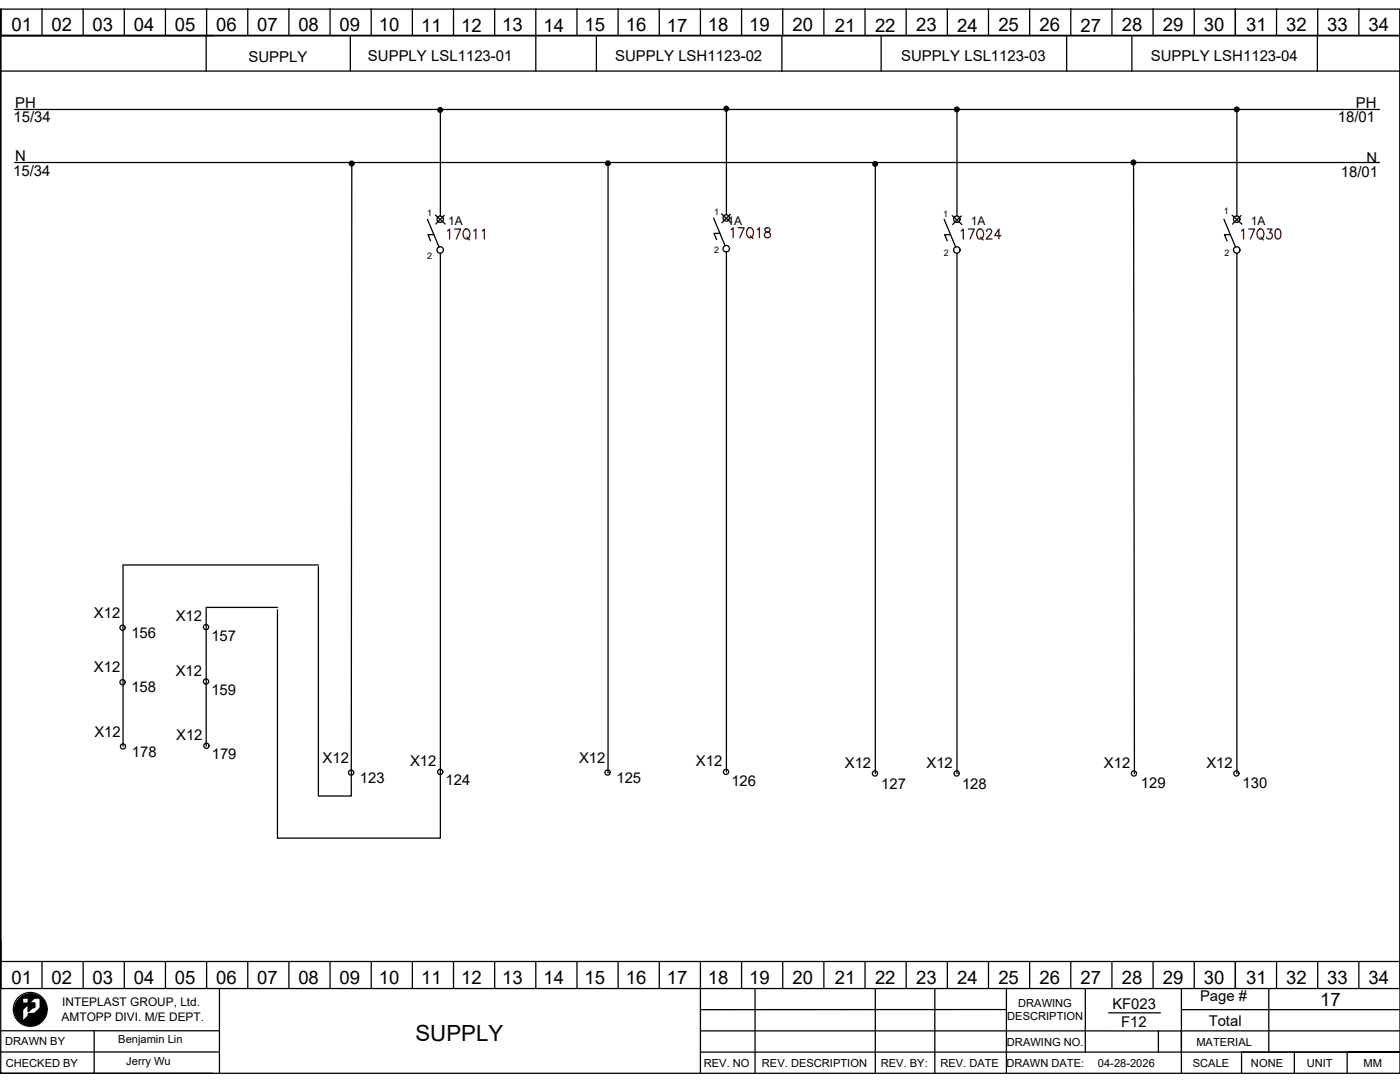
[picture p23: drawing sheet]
<svg xmlns="http://www.w3.org/2000/svg" width="279mm" height="216mm" viewBox="0 0 279 216" stroke-linecap="round" stroke-linejoin="round" font-family="sans-serif">
<defs><g id="words">
<text font-size="4.4" x="82.9" y="207.7">SUPPLY</text>
<g font-size="3.7">
<text x="2.3" y="6.2">01</text>
<text x="10.3" y="6.2">02</text>
<text x="18.5" y="6.2">03</text>
<text x="26.7" y="6.2">04</text>
<text x="34.9" y="6.2">05</text>
<text x="43.1" y="6.2">06</text>
<text x="51.3" y="6.2">07</text>
<text x="59.5" y="6.2">08</text>
<text x="67.8" y="6.2">09</text>
<text x="75.6" y="6.2">10</text>
<text x="84.1" y="6.3">11</text>
<text x="92" y="6.3">12</text>
<text x="100.2" y="6.2">13</text>
<text x="108.5" y="6.3">14</text>
<text x="116.6" y="6.2">15</text>
<text x="124.9" y="6.2">16</text>
<text x="133.1" y="6.3">17</text>
<text x="141.3" y="6.2">18</text>
<text x="149.5" y="6.2">19</text>
<text x="158.2" y="6.2">20</text>
<text x="166.6" y="6.3">21</text>
<text x="174.6" y="6.3">22</text>
<text x="182.8" y="6.2">23</text>
<text x="191.1" y="6.3">24</text>
<text x="199.2" y="6.2">25</text>
<text x="207.5" y="6.2">26</text>
<text x="215.7" y="6.3">27</text>
<text x="223.9" y="6.2">28</text>
<text x="232.1" y="6.2">29</text>
<text x="240.3" y="6.2">30</text>
<text x="248.7" y="6.2">31</text>
<text x="256.7" y="6.2">32</text>
<text x="264.9" y="6.2">33</text>
<text x="273.1" y="6.2">34</text>
<text x="2.3" y="196.4">01</text>
<text x="10.3" y="196.4">02</text>
<text x="18.5" y="196.4">03</text>
<text x="26.7" y="196.4">04</text>
<text x="34.9" y="196.4">05</text>
<text x="43.1" y="196.4">06</text>
<text x="51.3" y="196.4">07</text>
<text x="59.5" y="196.4">08</text>
<text x="67.8" y="196.4">09</text>
<text x="75.6" y="196.4">10</text>
<text x="84.1" y="196.4">11</text>
<text x="92" y="196.4">12</text>
<text x="100.2" y="196.4">13</text>
<text x="108.5" y="196.4">14</text>
<text x="116.6" y="196.4">15</text>
<text x="124.9" y="196.4">16</text>
<text x="133.1" y="196.4">17</text>
<text x="141.3" y="196.4">18</text>
<text x="149.5" y="196.4">19</text>
<text x="158.2" y="196.4">20</text>
<text x="166.6" y="196.4">21</text>
<text x="174.6" y="196.4">22</text>
<text x="182.8" y="196.4">23</text>
<text x="191.1" y="196.4">24</text>
<text x="199.2" y="196.4">25</text>
<text x="207.5" y="196.4">26</text>
<text x="215.7" y="196.4">27</text>
<text x="223.9" y="196.4">28</text>
<text x="232.1" y="196.4">29</text>
<text x="240.3" y="196.4">30</text>
<text x="248.7" y="196.4">31</text>
<text x="256.7" y="196.4">32</text>
<text x="264.9" y="196.4">33</text>
<text x="273.1" y="196.4">34</text>
<text x="263.5" y="200.7">17</text>
</g>
<g font-size="3">
<text x="49.6" y="12.3">SUPPLY</text>
<text x="73.4" y="12.2">SUPPLY LSL1123-01</text>
<text x="122.8" y="12.2">SUPPLY LSH1123-02</text>
<text x="179.9" y="12.1">SUPPLY LSL1123-03</text>
<text x="229.7" y="12.2">SUPPLY LSH1123-04</text>
<text x="3" y="21.5">PH</text>
<text x="270.6" y="21.6">PH</text>
<text x="2.7" y="24.4">15/34</text>
<text x="267" y="24.4">18/01</text>
<text x="2.6" y="35.1">15/34</text>
<text x="3" y="32.1">N</text>
<text x="267.6" y="35.4">18/01</text>
<text x="272.7" y="32.4">N</text>
<text x="18.8" y="123.3">X12</text>
<text x="35.1" y="124">X12</text>
<text x="26.2" y="127.3">156</text>
<text x="42.2" y="127.8">157</text>
<text x="18.8" y="134.2">X12</text>
<text x="35.1" y="134.8">X12</text>
<text x="26.2" y="138.2">158</text>
<text x="42.2" y="138.7">159</text>
<text x="18.8" y="147">X12</text>
<text x="35.2" y="147.6">X12</text>
<text x="26.3" y="151">178</text>
<text x="42.3" y="151.5">179</text>
<text x="64.4" y="152.2">X12</text>
<text x="81.8" y="152.9">X12</text>
<text x="115.6" y="152.3">X12</text>
<text x="138.9" y="152.9">X12</text>
<text x="168.6" y="153.2">X12</text>
<text x="184.9" y="153.2">X12</text>
<text x="220.3" y="153.2">X12</text>
<text x="240.7" y="153.2">X12</text>
<text x="71.8" y="156.2">123</text>
<text x="88.9" y="156.7">124</text>
<text x="123" y="156.3">125</text>
<text x="146" y="156.8">126</text>
<text x="175.9" y="157.4">127</text>
<text x="192" y="157.4">128</text>
<text x="227.7" y="157.2">129</text>
<text x="248" y="157.2">130</text>
<text x="222" y="201.4">KF023</text>
<text x="239.5" y="199.8">Page #</text>
<text x="223.8" y="204.9">F12</text>
<text x="241.2" y="204.6">Total</text>
</g>
<g font-size="2.4">
<text x="89.4" y="44.9">1A</text>
<text x="145.2" y="44.8">1A</text>
<text x="193.8" y="44.9">1A</text>
<text x="249.6" y="44.9">1A</text>
<text x="12.3" y="203.7">AMTOPP DIVI. M/E DEPT.</text>
<text x="12.4" y="200.7">INTEPLAST GROUP, Ltd.</text>
</g>
<g font-size="2.2">
<text x="201" y="203.6">DESCRIPTION</text>
<text x="203.2" y="200.9">DRAWING</text>
<text x="1" y="208.6">DRAWN BY</text>
<text x="23.6" y="208.1">Benjamin Lin</text>
<text x="201" y="208.6">DRAWING NO.</text>
<text x="238.8" y="208.6">MATERIAL</text>
<text x="1.1" y="212.8">CHECKED BY</text>
<text x="25.2" y="212.5">Jerry Wu</text>
<text x="140.5" y="212.9">REV. NO</text>
<text x="152.1" y="212.9">REV. DESCRIPTION</text>
<text x="175.8" y="212.9">REV. BY:</text>
<text x="187.7" y="212.9">REV. DATE</text>
<text x="200.9" y="212.9">DRAWN DATE:</text>
<text x="219.1" y="212.9">04-28-2026</text>
<text x="238.1" y="212.9">SCALE</text>
<text x="249.7" y="212.9">NONE</text>
<text x="260.8" y="212.8">UNIT</text>
<text x="272.1" y="212.9">MM</text>
</g>
<g font-size="1.8">
<text x="85.3" y="43.1">1</text>
<text x="142.6" y="43">1</text>
<text x="188.2" y="43.2">1</text>
<text x="244.3" y="42.7">1</text>
<text x="85.2" y="51.6">2</text>
<text x="142.5" y="50.5">2</text>
<text x="188.4" y="51.2">2</text>
<text x="244.4" y="51.2">2</text>
</g>
</g></defs>
<g fill="none" stroke="#000" stroke-width=".25">
<path d="M0 14.2h279.3M.1 1.8h279.3v212.4h-279.3zM.1 7v-5.2v190.1v-4.2M8.4 1.7v5.4M16.6 1.7v5.4M24.8 1.7v5.4M33 1.7v5.4M41.1 7.1v7.1M41.2 1.7v5.4M42.5 7.1h-42.4h279.3M49.4 1.7v5.4M57.7 1.7v5.4"/>
<path d="M65.9 1.7v5.4M69.9 7.1v7.1M74.1 1.7v5.4M82.3 1.7v5.4M90.5 1.7v5.4M98.7 1.7v5.4M106.9 1.7v12.5M115.1 1.7v5.4M119 7.2v7.1M123.4 1.7v5.4M131.6 1.7v5.4M139.8 1.7v5.4"/>
<path d="M148 1.7v5.4M156 7.2v7.1M156.2 1.7v5.4M164.4 1.7v5.4M172.6 1.7v5.4M175.9 7.1v7.1M180.8 1.7v5.4M189.1 1.7v5.4M197.3 1.7v5.4M205.5 1.7v5.4M212.9 7.1v7.1M213.7 1.7v5.4"/>
<path d="M221.9 1.7v5.4M225.9 7.1v7.1M230.1 1.7v5.4M238.3 1.7v5.4M246.5 7.1v-5.4v5.4M254.8 1.7v5.4M262.9 7.1v7.1M263 1.7v5.4M271.2 1.7v5.4M279.4 1.8v195.5h-279.3v-5.3M2.9 21.8h272.4M2.9 32.4h272.4"/>
<path d="M70.2 32.5l-.1 126.3h-6.6v-45.7M87.9 21.8v21.3M121.3 32.9v121.3M145 21.6v21.3M174.7 33v121.3M191 21.8v21.3M226.2 32.7l.2 121.6M246.8 21.8v21.3M85.3 43.8l2.3 5.5M86.6 46.8h-1.2l.5 1.3M86.9 42.9l1.9 1.8M87.9 50.5v116.7h-32.5"/>
<path d="M88.7 43l-1.7 1.7M142.4 43.5l2.3 5.6M143.7 46.6h-1.2l.5 1.2M144 42.7l1.9 1.8M145 50.3v103.8M145.8 42.8l-1.7 1.7M188.4 43.8l2.3 5.5M189.7 46.8h-1.2l.5 1.3M190 43l2 1.8M191 50.5v103.8M191.8 43.1l-1.7 1.7M244.3 43.8l2.3 5.5"/>
<path d="M245.6 46.8h-1.2l.5 1.3M245.9 42.9l1.9 1.8M246.8 50.5v103.8M247.7 43l-1.7 1.7M63.5 112.7h-38.9v36.2M55.4 121.2h-14.3v27.7M55.4 121.7v45.6M.1 191.9v5.3M.1 191.9h279.3M4.1 199.1l-.4 .4M4.4 198.8l-.9 .9M4.4 198.9h1.3v1.3h-1.3z"/>
<path d="M4.5 199.2l-1.4 1.4M4.5 199.2l-1.5 1.5M4.5 199.3l-1.5 1.5M4.5 199.4l-1.5 1.5M4.5 199.4l-1.5 1.6M4.5 199.6l-1.5 1.5M4.5 199.6l-1.5 1.6M4.5 199.7l-1.5 1.6M4.5 199.8l-1.5 1.5M4.5 199.9l-1.5 1.5M4.5 199.9l-1.5 1.6M4.5 200l-1.5 1.5"/>
<path d="M4.5 198.7l-1.1 1.2M4.7 198.6l-1.4 1.4M4.8 198.6l-1.6 1.6M4.9 198.5l-1.7 1.8M5 198.5l-1.9 1.9M5.1 198.5l-2 2M5.2 198.4l-.6 .7M5.3 198.4l-.7 .7M5.4 198.4l-.7 .7M5.5 198.4l-.7 .7M5.6 198.4l-.8 .7M5.7 198.4l-.8 .7"/>
<path d="M5.7 199.2l.9-.8-.9 .9M5.8 198.4l-.8 .7M5.8 198.3l-.7 .8M5.9 198.3l-.8 .8M6 198.3l-.8 .8M6 198.3l-.7 .8M6.1 198.3l-.8 .8M6.2 198.3l-.8 .8M6.2 198.3l-.7 .8M6.3 198.3l-.8 .8M6.4 198.3l-.8 .8M6.4 198.4l-.7 .7"/>
<path d="M6.5 198.4l-.8 .8M6.7 198.4l-1 1M6.8 198.4l-1.1 1.1M6.8 198.4l-1.1 1.2M6.9 198.4l-1.2 1.2M6.9 198.5l-1.2 1.2M7 198.5l-1.3 1.3M7 198.5l-1.3 1.4M7.2 198.5l-1.5 1.5M7.2 198.5l-1.5 1.6M7.3 198.6l-1.6 1.6M7.3 198.6l-4.1 4.1"/>
<path d="M7.5 198.6l-.6 .5M7.5 198.7l-.5 .4M7.5 198.7l-.4 .4M7.6 198.7l-.4 .4M7.6 198.7l-.3 .4M7.7 198.8l-.4 .3M7.7 198.8l-.3 .3M7.7 198.9h.2l.2 .4M7.8 198.8l-.3 .3M7.8 198.9h-.9l-2.5 2.5v2.6l1.3-1.3v-.4h1.2l1.3-1.3v-1.7M7.9 198.9l-.3 .2M7.9 198.9l-.2 .2"/>
<path d="M8 199l-.2 .1M8 199l-.1 .2M8 199.9l.5-.4-.5 .5M8.1 199l-.2 .2M8.1 199.1l-.2 .1M8.1 199.1l-.1 .1M8.2 199.1l-.2 .2M8.2 199.2l-.2 .2M8.3 199.2l-.3 .3M8.3 199.3l-.3 .3M8.4 199.3l-.4 .3M8.4 191.9v5.3"/>
<path d="M8.4 199.3l-.4 .4M8.4 199.4l-.4 .4M8.5 199.4l-.5 .5M8.6 199.5l-.6 .6M8.6 199.6l-.6 .5M8.6 199.6l-.6 .6M8.7 199.7l-.7 .6M8.7 199.7l-.7 .7M8.7 199.8l-.7 .7M8.8 199.8l-.8 .8M8.8 199.9l-.8 .7M8.8 199.9l-.8 .8"/>
<path d="M8.8 200l-.8 .7M16.6 191.9v5.3M24.8 191.9v5.3M33 191.9v5.3M41.2 191.9v5.3M43.8 197.2v17M49.4 191.9v5.3M57.7 191.9v5.3M65.9 191.9v5.3M74.1 191.9v5.3M82.3 191.9v5.3M90.5 191.9v5.3"/>
<path d="M98.7 191.9v5.3M106.9 191.9v5.3M115.1 191.9v5.3M123.4 191.9v5.3M131.6 191.9v5.3M139.8 191.9v22.3M148 191.9v5.3M150.7 197.3v16.9M156.2 191.9v5.3M164.4 191.9v5.3M172.6 191.9v5.3M174.7 197.3v16.9"/>
<path d="M180.8 191.9v5.3M186.6 197.3v16.9M189.1 191.9v5.3M197.3 191.9v5.3M200.9 197.2v12.7h78.5h-10.5v4.3M205.5 191.9v5.3M213.7 191.9v5.3M216.6 197.3v12.6M221.9 191.9v5.3M230.1 191.9v5.3M235.8 197.3v16.9M238.3 191.9v5.3"/>
<path d="M246.5 197.2v-5.3v5.3M253.2 197.3v12.6M254.8 191.9v5.3M263 191.9v5.3M271.2 191.9v5.3M.1 209.9h43.7M.1 205.7h43.7M.1 214.2h42.4M4.5 201.5l-1.2 1.3M4.5 201.7l-1.2 1.2M4.5 201.8l-1.2 1.1 1.2-1.1M4.5 202l-1.1 1.1"/>
<path d="M4.5 202.1l-1 1M4.5 202.3l-.9 1 .9-1M4.5 202.6l-.8 .8M4.5 202.8l-.7 .7 .7-.6M4.5 203l-.6 .6 .6-.5M4.5 203.3l-.4 .5 .4-.4M4.5 200l-1.5 1.6M4.5 200.1l-1.5 1.6M4.5 200.2l-1.5 1.5M4.5 200.3l-1.5 1.5M4.5 201.6l-1.2 1.2M4.5 201.6l-1.2 1.3"/>
<path d="M4.5 201.9l-1.1 1.1M4.5 202.1l-1 1.1M4.5 202.2l-1 1M4.5 202.4l-.9 .9M4.5 202.5l-.9 .9M4.5 202.5l-.8 .9M4.5 202.7l-.8 .8M4.5 202.9l-.6 .7M4.5 203.2l-.5 .5M4.5 203.2l-.5 .6M4.5 203.4l-.4 .5M4.5 203.5l-.4 .4"/>
<path d="M4.5 203.6l-.3 .3M4.5 203.7l-.2 .3M4.5 203.8l-.2 .2M4.6 200.3l-1.6 1.6M4.7 200.3l-1.7 1.7M4.8 200.3l-1.8 1.7M4.8 200.3l-1.8 1.8M4.9 200.3l-1.9 1.8M5 200.3l-2 1.9M5.1 200.3l-2 2M5.2 200.3l-2.1 2.1M5.2 204.4l3.9-3.8-3.8 3.8"/>
<path d="M5.3 200.3l-2.2 2.1M5.4 200.3l-2.2 2.2M5.5 200.3l-2.3 2.3M5.6 200.3l-2.4 2.4M5.7 200.2h1.2v.8h-.4l-.8 .9zM5.7 202.2v.1M5.8 200.2l-.1 .1M5.8 202.2l-.1 .1M5.9 200.2l-.2 .2M5.9 202.2l-.2 .2M5.9 202.2l-.2 .3M5.9 200.2l-.2 .3"/>
<path d="M6 200.2l-.3 .3M6 202.2l-.3 .3M6.1 202.2l-.4 .4M6.1 200.2l-.4 .4M6.2 200.2l-.5 .5M6.2 202.2l-1.9 1.8M6.2 200.2l-.5 .6M6.3 202.2l-1.9 1.9M6.3 200.2l-.6 .6M6.4 200.3l-.7 .7M6.4 200.2l-.7 .7M6.4 202.2l-1.9 1.9"/>
<path d="M6.5 200.2l-.8 .8M6.5 202.2l-1.9 2M6.5 200.3l-.8 .8M6.5 200.2l-.8 .9M6.6 200.2l-.9 .9M6.6 202.2l-2 2M6.7 200.2l-1 1M6.7 202.2l-2 2M6.8 202.2l-2.1 2.1M6.8 200.2l-1.1 1.1M6.8 200.3l-1.1 1.1M6.8 200.2l-1.1 1.2"/>
<path d="M6.8 202.2l-2 2.1M6.9 200.3l-1.2 1.2M6.9 200.5l-1.2 1.2M6.9 200.7l-.3 .4M6.9 200.8l-.3 .3M6.9 200.9l-.2 .2M6.9 201l-.1 .1M6.9 200.2l-1.2 1.3M6.9 200.3l-1.2 1.3M6.9 200.4l-1.2 1.3M6.9 200.5l-1.2 1.3M6.9 200.6l-.4 .5"/>
<path d="M6.9 200.7l-.3 .3M6.9 200.8l-.2 .2M6.9 200.8l-.1 .2M6.9 200.9l-.1 .2M6.9 201h.1M8 201l.9-.8-4.1 4.1M8.6 203.3l-.7 .7M8.8 202.9l-1.2 1.3M8.9 200l-.9 .8M8.9 200l-.9 .9M8.9 200.1l-.9 .9M8.9 202.8l-1.5 1.5"/>
<path d="M9 202.6l-1.7 1.7M9 200.3l-4.1 4M9 200.3l-4 4.1M9 202.5l-1.8 1.9M9 200.4l-3.9 4M9.1 200.5l-4 3.9M9.1 202.4l-2 2M9.1 200.5l-3.9 3.9M9.1 202.3l-2.1 2.1M9.1 200.7l-3.8 3.8M9.1 202.1l-2.3 2.4M9.1 200.8l-3.7 3.7"/>
<path d="M9.1 200.8l-3.6 3.7M9.1 202.1l-2.4 2.4M9.2 200.9l-3.7 3.6M9.2 200.9l-3.6 3.6M9.2 202l-2.6 2.5M9.2 201l-3.6 3.5M9.2 201.1l-3.5 3.4M9.2 201.1l-3.4 3.4M9.2 201.8l-2.8 2.7M9.2 201.9l-2.7 2.6M9.2 201.2l-3.4 3.4M9.2 201.2l-3.3 3.4"/>
<path d="M9.2 201.3l-3.3 3.3M9.2 201.4l-3.2 3.2M9.2 201.4l-3.1 3.2M9.2 201.5l-3.1 3.1M9.2 201.6l-3 3M9.2 201.7l-2.9 2.9M9.2 201.7l-2.8 2.8M18.8 205.7v8.4M139.8 205.7h96v4.3M139.8 209.9h61.1v4.3M200.9 201.4l-61.1 .1M221.3 202.1h10.3"/>
<path d="M231.2 205.7v4.3M235.8 201.5h43.6M235.8 205.7h43.6M258.3 209.9h-10.5v4.3M268.9 209.9h-10.6v4.3"/>
<circle cx="70.2" cy="32.6" r=".48"/>
<circle cx="70.2" cy="32.6" r=".29"/>
<circle cx="70.2" cy="32.6" r=".14"/>
<circle cx="87.9" cy="21.9" r=".48"/>
<circle cx="87.9" cy="21.9" r=".29"/>
<circle cx="87.9" cy="21.9" r=".14"/>
<circle cx="121.3" cy="32.6" r=".48"/>
<circle cx="121.3" cy="32.6" r=".29"/>
<circle cx="121.3" cy="32.6" r=".14"/>
<circle cx="144.9" cy="21.7" r=".48"/>
<circle cx="144.9" cy="21.7" r=".29"/>
<circle cx="144.9" cy="21.7" r=".14"/>
<circle cx="174.7" cy="32.7" r=".48"/>
<circle cx="174.7" cy="32.7" r=".29"/>
<circle cx="174.7" cy="32.7" r=".14"/>
<circle cx="191" cy="21.8" r=".48"/>
<circle cx="191" cy="21.8" r=".29"/>
<circle cx="191" cy="21.8" r=".14"/>
<circle cx="226.2" cy="32.4" r=".48"/>
<circle cx="226.2" cy="32.4" r=".29"/>
<circle cx="226.2" cy="32.4" r=".14"/>
<circle cx="246.8" cy="21.8" r=".48"/>
<circle cx="246.8" cy="21.8" r=".29"/>
<circle cx="246.8" cy="21.8" r=".14"/>
<circle cx="87.9" cy="49.9" r=".65"/>
<circle cx="87.9" cy="43.7" r=".65"/>
<circle cx="144.9" cy="43.5" r=".65"/>
<circle cx="144.9" cy="49.6" r=".65"/>
<circle cx="191" cy="43.7" r=".65"/>
<circle cx="191" cy="49.9" r=".65"/>
<circle cx="246.8" cy="43.7" r=".65"/>
<circle cx="246.8" cy="49.9" r=".65"/>
<circle cx="24.5" cy="136.1" r=".52"/>
<circle cx="24.5" cy="125.3" r=".52"/>
<circle cx="41.1" cy="136" r=".52"/>
<circle cx="41.1" cy="125.1" r=".52"/>
<circle cx="24.5" cy="148.9" r=".52"/>
<circle cx="41.2" cy="148.8" r=".52"/>
<circle cx="70.1" cy="154.2" r=".52"/>
<circle cx="87.9" cy="154" r=".52"/>
<circle cx="121.3" cy="154.1" r=".52"/>
<circle cx="144.9" cy="154" r=".52"/>
<circle cx="174.6" cy="154.3" r=".52"/>
<circle cx="190.9" cy="154.3" r=".52"/>
<circle cx="226.3" cy="154.3" r=".52"/>
<circle cx="246.8" cy="154.3" r=".52"/>
<circle cx="6" cy="201.4" r="3.4"/>
</g>
<g fill="none" stroke="#720000" stroke-width=".25">
<path d="M89.3 46.1l.4-.4v2M90.7 45.7h1.2l-.8 2M92.7 45.9l.2-.2a1.04 1.04 0 0 1 .9 .7 1.04 1.04 0 0 1-.3 1.1l-.2 .2a1.04 1.04 0 0 1-.9-.7 1.04 1.04 0 0 1 .3-1.1zM93.2 47.3l.5 .6M94.6 46.1l.4-.4v2M96.2 46.1l.5-.4v2M145.9 45.8l.4-.4v2M147.3 45.4h1.2l-.8 2M149.3 45.6l.2-.2a1.04 1.04 0 0 1 .9 .7 1.04 1.04 0 0 1-.3 1.2l-.3 .1a1.04 1.04 0 0 1-.8-.7 1.04 1.04 0 0 1 .3-1.1zM149.8 47.1l.5 .5M151.1 45.8l.5-.4v2M152.7 45.6a.42 .42 0 0 0 .2 .6 .65 .65 0 0 1 .8 .4 .65 .65 0 0 1-.4 .8 .59 .59 0 0 1-.7-.4 .59 .59 0 0 1 .5-.7l.3-.1a.42 .42 0 0 0 .2-.6l-.3-.2z"/>
<path d="M191.8 46.1l.4-.4v2M193.3 45.7h1.1l-.8 2M195.2 45.9l.2-.2a1.04 1.04 0 0 1 .9 .7 1.04 1.04 0 0 1-.3 1.1l-.2 .2a1.04 1.04 0 0 1-.9-.7 1.04 1.04 0 0 1 .3-1.1zM195.7 47.3l.5 .6M196.9 46.2l.3-.5h.4l.2 .2a.66 .66 0 0 1-.1 .8l-.9 1h1.2M199.8 47h-1.3l.8-1.3v2M247.8 46.1l.4-.4v2M249.2 45.7h1.2l-.9 2M251.1 45.9l.3-.2a1.04 1.04 0 0 1 .9 .7 1.04 1.04 0 0 1-.3 1.1l-.3 .2a1.04 1.04 0 0 1-.9-.7 1.04 1.04 0 0 1 .3-1.1zM251.7 47.3l.5 .6M252.9 45.7h1l-.6 .8a.62 .62 0 0 1 .5 .9 .62 .62 0 0 1-1-.1M254.7 45.8l.4-.1a1.22 1.22 0 0 1 0 2h-.1a1.35 1.35 0 0 1-.3-1.9z"/>
</g>
<use href="#words"/>
</svg>
